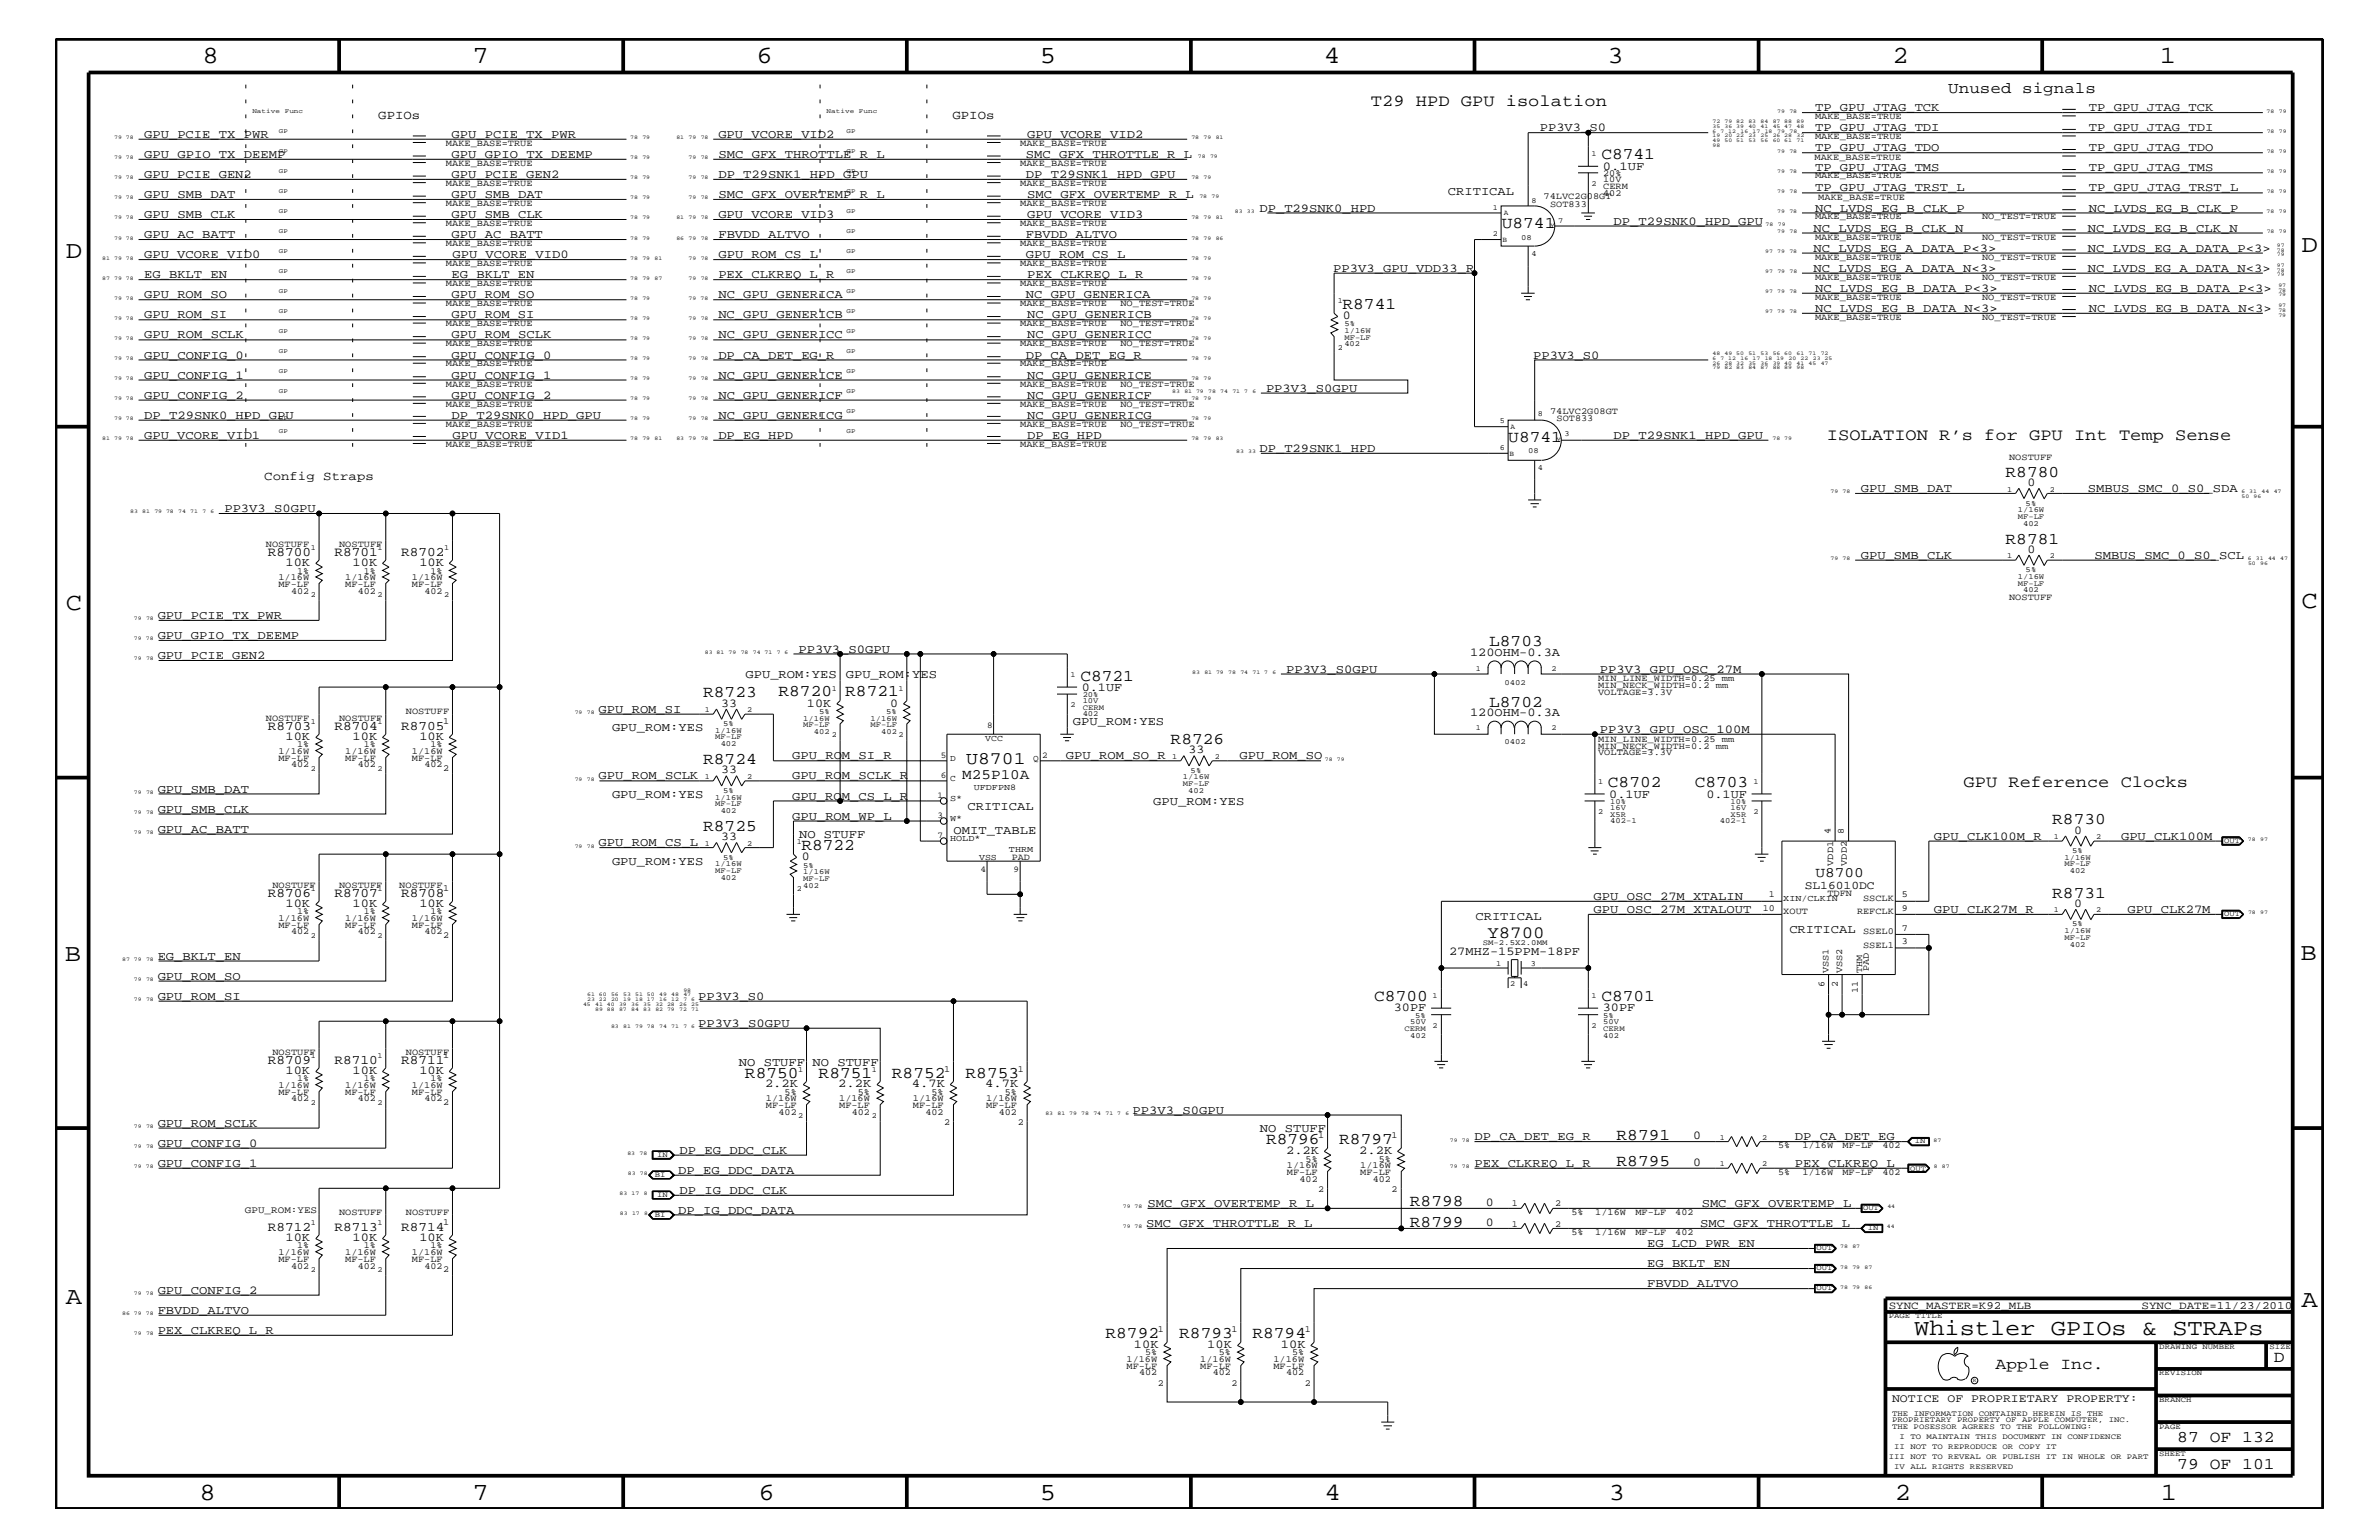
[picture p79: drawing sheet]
<svg xmlns="http://www.w3.org/2000/svg" width="432mm" height="279mm" viewBox="0 0 432 279" stroke-linecap="round" stroke-linejoin="round" font-family="sans-serif">
<defs><g id="words">
<g font-size="4.5">
<text x="36.7" y="11.5">8</text>
<text x="85.8" y="11.5">7</text>
<text x="137.3" y="11.5">6</text>
<text x="188.7" y="11.5">5</text>
<text x="240.3" y="11.5">4</text>
<text x="291.8" y="11.5">3</text>
<text x="343.5" y="11.5">2</text>
<text x="392" y="11.5">1</text>
<text x="11.9" y="46.8">D</text>
<text x="417.8" y="45.7">D</text>
<text x="11.9" y="110.6">C</text>
<text x="417.7" y="110.3">C</text>
<text x="11.8" y="174.3">B</text>
<text x="417.6" y="174.2">B</text>
<text x="11.9" y="236.7">A</text>
<text x="417.7" y="237.1">A</text>
<text x="36.2" y="272.1">8</text>
<text x="85.8" y="272.1">7</text>
<text x="137.7" y="272.1">6</text>
<text x="188.7" y="272.1">5</text>
<text x="240.4" y="272.1">4</text>
<text x="292" y="272.1">3</text>
<text x="343.9" y="272.1">2</text>
<text x="392.2" y="272.1">1</text>
</g>
<text font-size="4.1" x="347.4" y="242.3">Whistler GPIOs &amp; STRAPs</text>
<text font-size="3.2" x="175.4" y="138.6">U8701</text>
<text font-size="3.1" x="270" y="170.1">Y8700</text>
<g font-size="3">
<text x="248.8" y="19.2">T29 HPD GPU isolation</text>
<text x="290.7" y="28.9">C8741</text>
<text x="272.6" y="41.4">U8741</text>
<text x="243.7" y="56.1">R8741</text>
<text x="273.8" y="80.2">U8741</text>
<text x="331.6" y="79.9">ISOLATION R’s for GPU Int Temp Sense</text>
<text x="364" y="86.5">R8780</text>
<text x="364" y="98.7">R8781</text>
<text x="270.3" y="117.3">L8703</text>
<text x="196.1" y="123.5">C8721</text>
<text x="127.6" y="126.5">R8723</text>
<text x="141.3" y="126.4">R8720</text>
<text x="153.4" y="126.4">R8721</text>
<text x="270.3" y="128.2">L8702</text>
<text x="212.5" y="135">R8726</text>
<text x="127.6" y="138.6">R8724</text>
<text x="291.8" y="142.9">C8702</text>
<text x="307.6" y="142.9">C8703</text>
<text x="356.4" y="142.9">GPU Reference Clocks</text>
<text x="372.5" y="149.5">R8730</text>
<text x="127.6" y="150.7">R8725</text>
<text x="145.5" y="154.3">R8722</text>
<text x="372.5" y="162.8">R8731</text>
<text x="249.4" y="181.6">C8700</text>
<text x="290.7" y="181.6">C8701</text>
<text x="135.2" y="195.5">R8750</text>
<text x="148.6" y="195.5">R8751</text>
<text x="161.9" y="195.5">R8752</text>
<text x="175.3" y="195.5">R8753</text>
<text x="229.8" y="207.6">R8796</text>
<text x="243.1" y="207.6">R8797</text>
<text x="293.4" y="206.8">R8791</text>
<text x="293.4" y="211.6">R8795</text>
<text x="255.9" y="218.9">R8798</text>
<text x="255.9" y="222.5">R8799</text>
<text x="200.7" y="242.8">R8792</text>
<text x="214" y="242.8">R8793</text>
<text x="227.3" y="242.8">R8794</text>
<text x="362.2" y="248.4">Apple Inc.</text>
<text x="412.7" y="247.1">D</text>
<text x="395.2" y="261.6">87 OF 132</text>
<text x="395.2" y="266.6">79 OF 101</text>
</g>
<text font-size="2.9" x="353.6" y="16.8">Unused signals</text>
<g font-size="2.6">
<text x="174.7" y="141.3">M25P10A</text>
<text x="329.5" y="159.2">U8700</text>
</g>
<g font-size="2.4">
<text x="48.6" y="101">R8700</text>
<text x="60.7" y="101">R8701</text>
<text x="72.8" y="101">R8702</text>
<text x="48.6" y="132.4">R8703</text>
<text x="60.7" y="132.4">R8704</text>
<text x="72.8" y="132.4">R8705</text>
<text x="48.6" y="162.8">R8706</text>
<text x="60.7" y="162.8">R8707</text>
<text x="72.8" y="162.8">R8708</text>
<text x="48.6" y="193.1">R8709</text>
<text x="60.7" y="193.1">R8710</text>
<text x="72.8" y="193.1">R8711</text>
<text x="48.6" y="223.4">R8712</text>
<text x="60.7" y="223.4">R8713</text>
<text x="72.8" y="223.4">R8714</text>
</g>
<g font-size="2.3">
<text x="68.7" y="21.6">GPIOs</text>
<text x="172.9" y="21.6">GPIOs</text>
<text x="48" y="87.1">Config Straps</text>
</g>
<g font-size="2.2">
<text x="279.5" y="23.8">PP3V3_S0</text>
<text x="329.4" y="23.8">TP_GPU_JTAG_TDI</text>
<text x="329.4" y="20.2">TP_GPU_JTAG_TCK</text>
<text x="379.1" y="23.8">TP_GPU_JTAG_TDI</text>
<text x="379.1" y="20.2">TP_GPU_JTAG_TCK</text>
<text x="26.2" y="25">GPU_PCIE_TX_PWR</text>
<text x="26.2" y="28.6">GPU_GPIO_TX_DEEMP</text>
<text x="82" y="28.6">GPU_GPIO_TX_DEEMP</text>
<text x="82" y="25">GPU_PCIE_TX_PWR</text>
<text x="130.4" y="25">GPU_VCORE_VID2</text>
<text x="130.4" y="28.6">SMC_GFX_THROTTLE_R_L</text>
<text x="186.2" y="28.6">SMC_GFX_THROTTLE_R_L</text>
<text x="186.4" y="25">GPU_VCORE_VID2</text>
<text x="329.4" y="27.5">TP_GPU_JTAG_TDO</text>
<text x="379.1" y="27.5">TP_GPU_JTAG_TDO</text>
<text x="26.2" y="35.9">GPU_SMB_DAT</text>
<text x="26.2" y="32.3">GPU_PCIE_GEN2</text>
<text x="82" y="35.9">GPU_SMB_DAT</text>
<text x="82" y="32.3">GPU_PCIE_GEN2</text>
<text x="130.4" y="32.3">DP_T29SNK1_HPD_GPU</text>
<text x="130.4" y="35.9">SMC_GFX_OVERTEMP_R_L</text>
<text x="186.2" y="32.3">DP_T29SNK1_HPD_GPU</text>
<text x="186.4" y="35.9">SMC_GFX_OVERTEMP_R_L</text>
<text x="262.8" y="35.4">CRITICAL</text>
<text x="290.9" y="30.8">0.1UF</text>
<text x="329.4" y="34.7">TP_GPU_JTAG_TRST_L</text>
<text x="329.4" y="31.1">TP_GPU_JTAG_TMS</text>
<text x="379.1" y="31.1">TP_GPU_JTAG_TMS</text>
<text x="379.1" y="34.7">TP_GPU_JTAG_TRST_L</text>
<text x="26.2" y="39.6">GPU_SMB_CLK</text>
<text x="82" y="39.6">GPU_SMB_CLK</text>
<text x="130.4" y="39.6">GPU_VCORE_VID3</text>
<text x="186.4" y="39.6">GPU_VCORE_VID3</text>
<text x="228.6" y="38.4">DP_T29SNK0_HPD</text>
<text x="292.9" y="40.8">DP_T29SNK0_HPD_GPU</text>
<text x="329.4" y="38.4">NC_LVDS_EG_B_CLK_P</text>
<text x="379.1" y="38.4">NC_LVDS_EG_B_CLK_P</text>
<text x="26.2" y="43.2">GPU_AC_BATT</text>
<text x="26.2" y="46.8">GPU_VCORE_VID0</text>
<text x="82" y="43.2">GPU_AC_BATT</text>
<text x="82.1" y="46.8">GPU_VCORE_VID0</text>
<text x="130.4" y="46.8">GPU_ROM_CS_L</text>
<text x="130.4" y="43.2">FBVDD_ALTVO</text>
<text x="186.2" y="46.8">GPU_ROM_CS_L</text>
<text x="186.2" y="43.2">FBVDD_ALTVO</text>
<text x="329.2" y="45.7">NC_LVDS_EG_A_DATA_P&lt;3&gt;</text>
<text x="329.2" y="42">NC_LVDS_EG_B_CLK_N</text>
<text x="379" y="42">NC_LVDS_EG_B_CLK_N</text>
<text x="379" y="45.7">NC_LVDS_EG_A_DATA_P&lt;3&gt;</text>
<text x="26.2" y="50.5">EG_BKLT_EN</text>
<text x="82" y="50.5">EG_BKLT_EN</text>
<text x="130.4" y="50.5">PEX_CLKREQ_L_R</text>
<text x="186.4" y="50.5">PEX_CLKREQ_L_R</text>
<text x="242" y="49.3">PP3V3_GPU_VDD33_R</text>
<text x="329.2" y="49.3">NC_LVDS_EG_A_DATA_N&lt;3&gt;</text>
<text x="329.4" y="52.9">NC_LVDS_EG_B_DATA_P&lt;3&gt;</text>
<text x="379" y="49.3">NC_LVDS_EG_A_DATA_N&lt;3&gt;</text>
<text x="379.1" y="52.9">NC_LVDS_EG_B_DATA_P&lt;3&gt;</text>
<text x="26.2" y="54.1">GPU_ROM_SO</text>
<text x="26.2" y="57.8">GPU_ROM_SI</text>
<text x="82" y="54.1">GPU_ROM_SO</text>
<text x="82" y="57.8">GPU_ROM_SI</text>
<text x="130.4" y="57.8">NC_GPU_GENERICB</text>
<text x="130.4" y="54.1">NC_GPU_GENERICA</text>
<text x="186.2" y="54.1">NC_GPU_GENERICA</text>
<text x="186.4" y="57.8">NC_GPU_GENERICB</text>
<text x="243.8" y="57.9">0</text>
<text x="329.4" y="56.6">NC_LVDS_EG_B_DATA_N&lt;3&gt;</text>
<text x="379.1" y="56.6">NC_LVDS_EG_B_DATA_N&lt;3&gt;</text>
<text x="26.2" y="65.1">GPU_CONFIG_0</text>
<text x="26.2" y="61.4">GPU_ROM_SCLK</text>
<text x="82" y="65.1">GPU_CONFIG_0</text>
<text x="82" y="61.4">GPU_ROM_SCLK</text>
<text x="130.4" y="65.1">DP_CA_DET_EG_R</text>
<text x="130.4" y="61.4">NC_GPU_GENERICC</text>
<text x="186.2" y="65.1">DP_CA_DET_EG_R</text>
<text x="186.4" y="61.4">NC_GPU_GENERICC</text>
<text x="278.3" y="65.1">PP3V3_S0</text>
<text x="26.2" y="68.7">GPU_CONFIG_1</text>
<text x="82" y="68.7">GPU_CONFIG_1</text>
<text x="130.4" y="68.7">NC_GPU_GENERICE</text>
<text x="186.4" y="68.7">NC_GPU_GENERICE</text>
<text x="229.8" y="71.1">PP3V3_S0GPU</text>
<text x="26.2" y="72.3">GPU_CONFIG_2</text>
<text x="26.2" y="76">DP_T29SNK0_HPD_GPU</text>
<text x="82" y="76">DP_T29SNK0_HPD_GPU</text>
<text x="82" y="72.3">GPU_CONFIG_2</text>
<text x="130.4" y="76">NC_GPU_GENERICG</text>
<text x="130.4" y="72.3">NC_GPU_GENERICF</text>
<text x="186.4" y="72.3">NC_GPU_GENERICF</text>
<text x="186.4" y="76">NC_GPU_GENERICG</text>
<text x="26.2" y="79.6">GPU_VCORE_VID1</text>
<text x="82.1" y="79.6">GPU_VCORE_VID1</text>
<text x="130.4" y="79.6">DP_EG_HPD</text>
<text x="186.4" y="79.6">DP_EG_HPD</text>
<text x="228.6" y="82">DP_T29SNK1_HPD</text>
<text x="292.9" y="79.6">DP_T29SNK1_HPD_GPU</text>
<text x="337.7" y="89.3">GPU_SMB_DAT</text>
<text x="368" y="88.2">0</text>
<text x="379" y="89.3">SMBUS_SMC_0_S0_SDA</text>
<text x="40.7" y="92.9">PP3V3_S0GPU</text>
<text x="337.7" y="101.4">GPU_SMB_CLK</text>
<text x="368" y="100.4">0</text>
<text x="380.2" y="101.4">SMBUS_SMC_0_S0_SCL</text>
<text x="51.8" y="102.7">10K</text>
<text x="64" y="102.7">10K</text>
<text x="76.1" y="102.7">10K</text>
<text x="28.6" y="112.3">GPU_PCIE_TX_PWR</text>
<text x="28.6" y="115.9">GPU_GPIO_TX_DEEMP</text>
<text x="28.6" y="119.6">GPU_PCIE_GEN2</text>
<text x="144.9" y="118.4">PP3V3_S0GPU</text>
<text x="266.8" y="119">120OHM-0.3A</text>
<text x="135.3" y="123">GPU_ROM:YES</text>
<text x="153.5" y="123">GPU_ROM:YES</text>
<text x="196.3" y="125.3">0.1UF</text>
<text x="233.4" y="122">PP3V3_S0GPU</text>
<text x="290.4" y="122">PP3V3_GPU_OSC_27M</text>
<text x="108.6" y="129.3">GPU_ROM_SI</text>
<text x="130.9" y="128.2">33</text>
<text x="146.5" y="128.2">10K</text>
<text x="161.5" y="128.2">0</text>
<text x="194.7" y="131.5">GPU_ROM:YES</text>
<text x="266.8" y="129.9">120OHM-0.3A</text>
<text x="51.8" y="134.2">10K</text>
<text x="64" y="134.2">10K</text>
<text x="76.1" y="134.2">10K</text>
<text x="111.1" y="132.7">GPU_ROM:YES</text>
<text x="143.8" y="137.8">GPU_ROM_SI_R</text>
<text x="193.5" y="137.8">GPU_ROM_SO_R</text>
<text x="215.7" y="136.7">33</text>
<text x="225" y="137.8">GPU_ROM_SO</text>
<text x="290.4" y="133">PP3V3_GPU_OSC_100M</text>
<text x="28.6" y="143.9">GPU_SMB_DAT</text>
<text x="108.6" y="141.4">GPU_ROM_SCLK</text>
<text x="130.9" y="140.3">33</text>
<text x="143.8" y="141.4">GPU_ROM_SCLK_R</text>
<text x="28.6" y="147.5">GPU_SMB_CLK</text>
<text x="111.1" y="144.8">GPU_ROM:YES</text>
<text x="143.8" y="148.7">GPU_ROM_WP_L</text>
<text x="143.8" y="145.1">GPU_ROM_CS_L_R</text>
<text x="175.6" y="147">CRITICAL</text>
<text x="209.3" y="146">GPU_ROM:YES</text>
<text x="292.1" y="144.7">0.1UF</text>
<text x="309.7" y="144.7">0.1UF</text>
<text x="28.6" y="151.1">GPU_AC_BATT</text>
<text x="108.6" y="153.5">GPU_ROM_CS_L</text>
<text x="130.9" y="152.4">33</text>
<text x="145" y="152.1">NO STUFF</text>
<text x="173.1" y="151.3">OMIT_TABLE</text>
<text x="351" y="152.3">GPU_CLK100M_R</text>
<text x="376.5" y="151.2">0</text>
<text x="385" y="152.3">GPU_CLK100M</text>
<text x="111.1" y="156.9">GPU_ROM:YES</text>
<text x="145.5" y="156.1">0</text>
<text x="51.8" y="164.5">10K</text>
<text x="64" y="164.5">10K</text>
<text x="76.1" y="164.5">10K</text>
<text x="267.8" y="166.9">CRITICAL</text>
<text x="289.2" y="163.3">GPU_OSC_27M_XTALIN</text>
<text x="289.2" y="165.6">GPU_OSC_27M_XTALOUT</text>
<text x="351" y="165.6">GPU_CLK27M_R</text>
<text x="376.5" y="164.5">0</text>
<text x="386.2" y="165.6">GPU_CLK27M</text>
<text x="263" y="173.3">27MHZ-15PPM-18PF</text>
<text x="324.8" y="169.3">CRITICAL</text>
<text x="28.6" y="174.2">EG_BKLT_EN</text>
<text x="28.6" y="177.7">GPU_ROM_SO</text>
<text x="28.6" y="181.4">GPU_ROM_SI</text>
<text x="126.7" y="181.4">PP3V3_S0</text>
<text x="253" y="183.5">30PF</text>
<text x="290.9" y="183.5">30PF</text>
<text x="126.7" y="186.3">PP3V3_S0GPU</text>
<text x="51.8" y="194.8">10K</text>
<text x="64" y="194.8">10K</text>
<text x="76.1" y="194.8">10K</text>
<text x="134.1" y="193.3">NO STUFF</text>
<text x="138.9" y="197.3">2.2K</text>
<text x="147.5" y="193.3">NO STUFF</text>
<text x="152.1" y="197.3">2.2K</text>
<text x="165.5" y="197.3">4.7K</text>
<text x="178.8" y="197.3">4.7K</text>
<text x="205.6" y="202">PP3V3_S0GPU</text>
<text x="28.6" y="208.1">GPU_CONFIG_0</text>
<text x="28.6" y="204.4">GPU_ROM_SCLK</text>
<text x="123.4" y="209.3">DP_EG_DDC_CLK</text>
<text x="228.7" y="205.4">NO STUFF</text>
<text x="233.4" y="209.4">2.2K</text>
<text x="246.7" y="209.4">2.2K</text>
<text x="267.6" y="206.9">DP_CA_DET_EG_R</text>
<text x="307.3" y="206.6">0</text>
<text x="325.8" y="206.9">DP_CA_DET_EG</text>
<text x="28.6" y="211.7">GPU_CONFIG_1</text>
<text x="123.1" y="213">DP_EG_DDC_DATA</text>
<text x="267.6" y="211.7">PEX_CLKREQ_L_R</text>
<text x="307.3" y="211.5">0</text>
<text x="325.8" y="211.7">PEX_CLKREQ_L</text>
<text x="123.1" y="220.2">DP_IG_DDC_DATA</text>
<text x="123.4" y="216.6">DP_IG_DDC_CLK</text>
<text x="208.3" y="219">SMC_GFX_OVERTEMP_R_L</text>
<text x="269.7" y="218.7">0</text>
<text x="308.9" y="219">SMC_GFX_OVERTEMP_L</text>
<text x="51.8" y="225.2">10K</text>
<text x="64" y="225.2">10K</text>
<text x="76.1" y="225.2">10K</text>
<text x="208" y="222.6">SMC_GFX_THROTTLE_R_L</text>
<text x="269.7" y="222.4">0</text>
<text x="299" y="226.3">EG_LCD_PWR_EN</text>
<text x="308.6" y="222.6">SMC_GFX_THROTTLE_L</text>
<text x="299" y="229.9">EG_BKLT_EN</text>
<text x="299" y="233.5">FBVDD_ALTVO</text>
<text x="28.6" y="234.7">GPU_CONFIG_2</text>
<text x="28.6" y="238.4">FBVDD_ALTVO</text>
<text x="28.6" y="242">PEX_CLKREQ_L_R</text>
<text x="205.8" y="244.5">10K</text>
<text x="219.1" y="244.5">10K</text>
<text x="232.5" y="244.5">10K</text>
</g>
<g font-size="2.1">
<text x="327.6" y="161.3">SL16010DC</text>
<text x="343.4" y="254.4">NOTICE OF PROPRIETARY PROPERTY:</text>
</g>
<g font-size="2">
<text x="342.8" y="237.4">SYNC_MASTER=K92_MLB</text>
<text x="388.7" y="237.4">SYNC_DATE=11/23/2010</text>
</g>
<text font-size="1.8" x="44.4" y="220">GPU_ROM:YES</text>
<g font-size="1.7">
<text x="329.4" y="21.6">MAKE_BASE=TRUE</text>
<text x="80.9" y="26.5">MAKE_BASE=TRUE</text>
<text x="185.2" y="26.5">MAKE_BASE=TRUE</text>
<text x="329.4" y="29.1">MAKE_BASE=TRUE</text>
<text x="329.4" y="25.3">MAKE_BASE=TRUE</text>
<text x="80.9" y="30.2">MAKE_BASE=TRUE</text>
<text x="80.9" y="33.7">MAKE_BASE=TRUE</text>
<text x="185.2" y="33.7">MAKE_BASE=TRUE</text>
<text x="185.2" y="30.2">MAKE_BASE=TRUE</text>
<text x="291" y="33">10V</text>
<text x="291" y="35.5">402</text>
<text x="291" y="31.9">20%</text>
<text x="291" y="34.2">CERM</text>
<text x="329.4" y="32.4">MAKE_BASE=TRUE</text>
<text x="80.9" y="41">MAKE_BASE=TRUE</text>
<text x="80.9" y="37.4">MAKE_BASE=TRUE</text>
<text x="185.2" y="41">MAKE_BASE=TRUE</text>
<text x="185.2" y="37.4">MAKE_BASE=TRUE</text>
<text x="280.2" y="36.2">74LVC2G08GT</text>
<text x="281.3" y="37.6">SOT833</text>
<text x="329.4" y="39.8">MAKE_BASE=TRUE</text>
<text x="330" y="36.3">MAKE_BASE=TRUE</text>
<text x="359.7" y="39.8">NO_TEST=TRUE</text>
<text x="80.9" y="44.6">MAKE_BASE=TRUE</text>
<text x="185.2" y="44.6">MAKE_BASE=TRUE</text>
<text x="329.4" y="43.5">MAKE_BASE=TRUE</text>
<text x="329.4" y="47.1">MAKE_BASE=TRUE</text>
<text x="359.7" y="43.5">NO_TEST=TRUE</text>
<text x="359.7" y="47.1">NO_TEST=TRUE</text>
<text x="80.9" y="48.3">MAKE_BASE=TRUE</text>
<text x="80.9" y="51.9">MAKE_BASE=TRUE</text>
<text x="185.2" y="51.9">MAKE_BASE=TRUE</text>
<text x="185.2" y="48.3">MAKE_BASE=TRUE</text>
<text x="329.4" y="50.7">MAKE_BASE=TRUE</text>
<text x="359.7" y="50.7">NO_TEST=TRUE</text>
<text x="80.9" y="55.6">MAKE_BASE=TRUE</text>
<text x="80.9" y="59.2">MAKE_BASE=TRUE</text>
<text x="185.2" y="59.2">MAKE_BASE=TRUE</text>
<text x="185.2" y="55.6">MAKE_BASE=TRUE</text>
<text x="203.4" y="59.2">NO_TEST=TRUE</text>
<text x="203.4" y="55.6">NO_TEST=TRUE</text>
<text x="329.4" y="58">MAKE_BASE=TRUE</text>
<text x="329.4" y="54.4">MAKE_BASE=TRUE</text>
<text x="359.7" y="58">NO_TEST=TRUE</text>
<text x="359.7" y="54.4">NO_TEST=TRUE</text>
<text x="80.9" y="62.9">MAKE_BASE=TRUE</text>
<text x="185.2" y="62.9">MAKE_BASE=TRUE</text>
<text x="203.4" y="62.9">NO_TEST=TRUE</text>
<text x="80.9" y="66.5">MAKE_BASE=TRUE</text>
<text x="80.9" y="70.1">MAKE_BASE=TRUE</text>
<text x="185.2" y="70.1">MAKE_BASE=TRUE</text>
<text x="185.2" y="66.5">MAKE_BASE=TRUE</text>
<text x="203.4" y="70.1">NO_TEST=TRUE</text>
<text x="80.9" y="77.4">MAKE_BASE=TRUE</text>
<text x="80.9" y="73.8">MAKE_BASE=TRUE</text>
<text x="185.2" y="73.8">MAKE_BASE=TRUE</text>
<text x="185.2" y="77.4">MAKE_BASE=TRUE</text>
<text x="203.4" y="73.8">NO_TEST=TRUE</text>
<text x="203.4" y="77.4">NO_TEST=TRUE</text>
<text x="281.3" y="75">74LVC2G08GT</text>
<text x="282.5" y="76.4">SOT833</text>
<text x="80.9" y="81.1">MAKE_BASE=TRUE</text>
<text x="185.2" y="81.1">MAKE_BASE=TRUE</text>
<text x="364.7" y="83.5">NOSTUFF</text>
<text x="48.3" y="99.3">NOSTUFF</text>
<text x="61.6" y="99.3">NOSTUFF</text>
<text x="50.5" y="105.3">1/16W</text>
<text x="50.5" y="106.5">MF-LF</text>
<text x="52.8" y="107.7">402</text>
<text x="53.9" y="104.1">1%</text>
<text x="62.7" y="106.5">MF-LF</text>
<text x="62.7" y="105.3">1/16W</text>
<text x="64.9" y="107.7">402</text>
<text x="66" y="104.1">1%</text>
<text x="74.8" y="106.5">MF-LF</text>
<text x="74.8" y="105.3">1/16W</text>
<text x="77" y="107.7">402</text>
<text x="78.1" y="104.1">1%</text>
<text x="364.7" y="108.9">NOSTUFF</text>
<text x="290.1" y="123.6">MIN_LINE_WIDTH=0.25 mm</text>
<text x="290.1" y="124.9">MIN_NECK_WIDTH=0.2 mm</text>
<text x="48.3" y="130.8">NOSTUFF</text>
<text x="61.6" y="130.8">NOSTUFF</text>
<text x="73.7" y="129.6">NOSTUFF</text>
<text x="80.4" y="131.3">1</text>
<text x="290.1" y="126.1">VOLTAGE=3.3V</text>
<text x="50.5" y="136.8">1/16W</text>
<text x="53.9" y="135.6">1%</text>
<text x="62.7" y="136.8">1/16W</text>
<text x="66" y="135.6">1%</text>
<text x="74.8" y="136.8">1/16W</text>
<text x="78.1" y="135.6">1%</text>
<text x="290.1" y="134.6">MIN_LINE_WIDTH=0.25 mm</text>
<text x="290.1" y="135.8">MIN_NECK_WIDTH=0.2 mm</text>
<text x="290.1" y="137">VOLTAGE=3.3V</text>
<text x="50.5" y="138">MF-LF</text>
<text x="52.8" y="139.2">402</text>
<text x="62.7" y="138">MF-LF</text>
<text x="64.9" y="139.2">402</text>
<text x="74.8" y="138">MF-LF</text>
<text x="77" y="139.2">402</text>
<text x="80.4" y="139.8">2</text>
<text x="183.6" y="156">PAD</text>
<text x="332.2" y="151.3" transform="rotate(-90 332.2 151.3)">4</text>
<text x="334.7" y="151.3" transform="rotate(-90 334.7 151.3)">8</text>
<text x="49.4" y="161.1">NOSTUFF</text>
<text x="61.6" y="161.1">NOSTUFF</text>
<text x="72.5" y="161.1">NOSTUFF</text>
<text x="80.4" y="161.7">1</text>
<text x="332.7" y="157.1" transform="rotate(-90 332.7 157.1)">VDD1</text>
<text x="335.2" y="157.1" transform="rotate(-90 335.2 157.1)">VDD2</text>
<text x="50.5" y="167.1">1/16W</text>
<text x="53.9" y="165.9">1%</text>
<text x="62.7" y="167.1">1/16W</text>
<text x="66" y="165.9">1%</text>
<text x="74.8" y="167.1">1/16W</text>
<text x="78.1" y="165.9">1%</text>
<text x="320" y="165.2">10</text>
<text x="321.1" y="162.8">1</text>
<text x="323.7" y="165.9">XOUT</text>
<text x="331.7" y="162.5">TDFN</text>
<text x="337.1" y="165.9">REFCLK</text>
<text x="338.2" y="163.5">SSCLK</text>
<text x="345.2" y="162.8">5</text>
<text x="345.2" y="165.2">9</text>
<text x="50.5" y="168.3">MF-LF</text>
<text x="52.8" y="169.5">402</text>
<text x="62.7" y="168.3">MF-LF</text>
<text x="64.9" y="169.5">402</text>
<text x="74.8" y="168.3">MF-LF</text>
<text x="77" y="169.5">402</text>
<text x="80.4" y="170.1">2</text>
<text x="338.2" y="169.5">SSEL0</text>
<text x="338.2" y="172">SSEL1</text>
<text x="345.2" y="171.2">3</text>
<text x="345.2" y="168.9">7</text>
<text x="331.1" y="179.1" transform="rotate(-90 331.1 179.1)">6</text>
<text x="331.9" y="176.6" transform="rotate(-90 331.9 176.6)">VSS1</text>
<text x="333.6" y="179.1" transform="rotate(-90 333.6 179.1)">2</text>
<text x="334.3" y="176.6" transform="rotate(-90 334.3 176.6)">VSS2</text>
<text x="338" y="176.6" transform="rotate(-90 338 176.6)">THM</text>
<text x="339.2" y="176.2" transform="rotate(-90 339.2 176.2)">PAD</text>
<text x="337.2" y="180.2" transform="rotate(-90 337.2 180.2)">11</text>
<text x="49.4" y="191.4">NOSTUFF</text>
<text x="73.7" y="191.4">NOSTUFF</text>
<text x="80.4" y="192">1</text>
<text x="50.5" y="197.4">1/16W</text>
<text x="53.9" y="196.2">1%</text>
<text x="62.7" y="197.4">1/16W</text>
<text x="66" y="196.2">1%</text>
<text x="74.8" y="197.4">1/16W</text>
<text x="78.1" y="196.2">1%</text>
<text x="171.4" y="194.4">1</text>
<text x="184.7" y="194.4">1</text>
<text x="50.5" y="198.7">MF-LF</text>
<text x="52.8" y="199.8">402</text>
<text x="62.7" y="198.7">MF-LF</text>
<text x="64.9" y="199.8">402</text>
<text x="74.8" y="198.7">MF-LF</text>
<text x="77" y="199.8">402</text>
<text x="80.4" y="200.4">2</text>
<text x="139" y="199.8">1/16W</text>
<text x="139" y="201">MF-LF</text>
<text x="141.3" y="202.3">402</text>
<text x="142.4" y="198.7">5%</text>
<text x="152.3" y="199.8">1/16W</text>
<text x="152.3" y="201">MF-LF</text>
<text x="154.6" y="202.3">402</text>
<text x="155.7" y="198.7">5%</text>
<text x="165.7" y="201">MF-LF</text>
<text x="165.7" y="199.8">1/16W</text>
<text x="168" y="202.3">402</text>
<text x="169.1" y="198.7">5%</text>
<text x="179" y="201">MF-LF</text>
<text x="179" y="199.8">1/16W</text>
<text x="181.3" y="202.3">402</text>
<text x="182.4" y="198.7">5%</text>
<text x="171.4" y="204.1">2</text>
<text x="184.7" y="204.1">2</text>
<text x="239.3" y="206.5">1</text>
<text x="252.6" y="206.5">1</text>
<text x="322.7" y="208.3">5%</text>
<text x="327.2" y="208.3">1/16W</text>
<text x="334.4" y="208.3">MF-LF</text>
<text x="341.7" y="208.3">402</text>
<text x="233.6" y="213.2">MF-LF</text>
<text x="233.6" y="211.9">1/16W</text>
<text x="235.9" y="214.4">402</text>
<text x="237" y="210.8">5%</text>
<text x="246.9" y="211.9">1/16W</text>
<text x="246.9" y="213.2">MF-LF</text>
<text x="249.2" y="214.4">402</text>
<text x="250.3" y="210.8">5%</text>
<text x="322.7" y="213.2">5%</text>
<text x="327.2" y="213.2">1/16W</text>
<text x="334.4" y="213.2">MF-LF</text>
<text x="341.7" y="213.2">402</text>
<text x="61.6" y="220.4">NOSTUFF</text>
<text x="73.7" y="220.4">NOSTUFF</text>
<text x="239.3" y="216.2">2</text>
<text x="252.6" y="216.2">2</text>
<text x="274.4" y="218.9">1</text>
<text x="282.3" y="218.9">2</text>
<text x="285.2" y="220.4">5%</text>
<text x="289.6" y="220.4">1/16W</text>
<text x="296.8" y="220.4">MF-LF</text>
<text x="304.1" y="220.4">402</text>
<text x="50.5" y="227.7">1/16W</text>
<text x="53.9" y="226.5">1%</text>
<text x="62.7" y="227.7">1/16W</text>
<text x="66" y="226.5">1%</text>
<text x="74.8" y="227.7">1/16W</text>
<text x="78.1" y="226.5">1%</text>
<text x="80.4" y="222.3">1</text>
<text x="274.4" y="222.5">1</text>
<text x="282.3" y="222.5">2</text>
<text x="285.2" y="224.1">5%</text>
<text x="289.6" y="224.1">1/16W</text>
<text x="296.8" y="224.1">MF-LF</text>
<text x="304.1" y="224.1">402</text>
<text x="50.5" y="229">MF-LF</text>
<text x="52.8" y="230.2">402</text>
<text x="62.7" y="229">MF-LF</text>
<text x="64.9" y="230.2">402</text>
<text x="74.8" y="229">MF-LF</text>
<text x="77" y="230.2">402</text>
<text x="80.4" y="230.7">2</text>
<text x="207.9" y="245.9">5%</text>
<text x="210.1" y="241.7">1</text>
<text x="221.2" y="245.9">5%</text>
<text x="223.5" y="241.7">1</text>
<text x="234.5" y="245.9">5%</text>
<text x="236.8" y="241.7">1</text>
<text x="204.5" y="248.4">MF-LF</text>
<text x="204.5" y="247.1">1/16W</text>
<text x="206.8" y="249.5">402</text>
<text x="210.1" y="251.4">2</text>
<text x="217.8" y="247.1">1/16W</text>
<text x="217.8" y="248.4">MF-LF</text>
<text x="220.1" y="249.5">402</text>
<text x="223.5" y="251.4">2</text>
<text x="231.1" y="248.4">MF-LF</text>
<text x="231.1" y="247.1">1/16W</text>
<text x="233.4" y="249.5">402</text>
<text x="236.8" y="251.4">2</text>
</g>
<g font-size="1.6">
<text x="170.8" y="137.5">5</text>
<text x="178.8" y="134.4">VCC</text>
<text x="179.2" y="132.1">8</text>
<text x="189.1" y="137.5">2</text>
<text x="170.8" y="141.2">6</text>
<text x="172.5" y="138">D</text>
<text x="172.5" y="141.7">C</text>
<text x="176.7" y="143.4">UFDFPN8</text>
<text x="187.5" y="138">Q</text>
<text x="170.2" y="148.4">3</text>
<text x="170.2" y="144.8">1</text>
<text x="172.5" y="149">W*</text>
<text x="172.5" y="145.3">S*</text>
<text x="170.2" y="152.1">7</text>
<text x="172.5" y="152.6">HOLD*</text>
<text x="177.7" y="156">VSS</text>
<text x="183.1" y="154.6">THRM</text>
<text x="178" y="158.2">4</text>
<text x="184" y="158.2">9</text>
<text x="323.7" y="163.5">XIN/CLKIN</text>
</g>
<g font-size="1.4">
<text x="288.9" y="28.3">1</text>
<text x="288.9" y="33.7">2</text>
<text x="270.9" y="38">1</text>
<text x="273" y="39">A</text>
<text x="278" y="36.8">8</text>
<text x="281.3" y="41.4">Y</text>
<text x="282.8" y="40.4">7</text>
<text x="270.9" y="42.9">2</text>
<text x="272.7" y="44">B</text>
<text x="276.1" y="43.5">08</text>
<text x="278" y="46.5">4</text>
<text x="242.8" y="55">1</text>
<text x="244" y="59.2">5%</text>
<text x="242.8" y="63.4">2</text>
<text x="244" y="60.4">1/16W</text>
<text x="244" y="61.7">MF-LF</text>
<text x="244" y="62.9">402</text>
<text x="272.2" y="76.8">5</text>
<text x="274.2" y="77.8">A</text>
<text x="279.1" y="75.6">8</text>
<text x="272.2" y="81.6">6</text>
<text x="274" y="82.7">B</text>
<text x="277.4" y="82.2">08</text>
<text x="282.5" y="80.2">Y</text>
<text x="284" y="79.2">3</text>
<text x="279.1" y="85.3">4</text>
<text x="364.3" y="89.2">1</text>
<text x="372" y="89.2">2</text>
<text x="366.2" y="92.9">1/16W</text>
<text x="366.2" y="94.2">MF-LF</text>
<text x="367.2" y="95.4">402</text>
<text x="367.7" y="91.7">5%</text>
<text x="56.4" y="99.9">1</text>
<text x="68.5" y="99.9">1</text>
<text x="80.6" y="99.9">1</text>
<text x="364.3" y="101.3">1</text>
<text x="372" y="101.3">2</text>
<text x="366.2" y="105">1/16W</text>
<text x="366.2" y="106.3">MF-LF</text>
<text x="367.2" y="107.5">402</text>
<text x="367.7" y="103.8">5%</text>
<text x="56.4" y="108.3">2</text>
<text x="68.5" y="108.3">2</text>
<text x="80.6" y="108.3">2</text>
<text x="151" y="125.3">1</text>
<text x="163.1" y="125.3">1</text>
<text x="194.3" y="122.9">1</text>
<text x="267.9" y="121.7">1</text>
<text x="273" y="124.2">0402</text>
<text x="281.6" y="121.7">2</text>
<text x="56.4" y="131.3">1</text>
<text x="68.5" y="131.3">1</text>
<text x="127.9" y="129.1">1</text>
<text x="131.3" y="131.7">5%</text>
<text x="135.6" y="129.1">2</text>
<text x="145.8" y="131.9">MF-LF</text>
<text x="145.8" y="130.8">1/16W</text>
<text x="148.7" y="129.6">5%</text>
<text x="158" y="130.8">1/16W</text>
<text x="158" y="131.9">MF-LF</text>
<text x="160.9" y="129.6">5%</text>
<text x="194.3" y="128.3">2</text>
<text x="196.5" y="126.5">20%</text>
<text x="196.5" y="130">402</text>
<text x="196.5" y="127.6">10V</text>
<text x="196.5" y="128.8">CERM</text>
<text x="129.8" y="133">1/16W</text>
<text x="129.8" y="134.1">MF-LF</text>
<text x="130.8" y="135.3">402</text>
<text x="147.7" y="133.2">402</text>
<text x="151" y="133.8">2</text>
<text x="159.9" y="133.2">402</text>
<text x="163.1" y="133.8">2</text>
<text x="212.8" y="137.7">1</text>
<text x="220.5" y="137.7">2</text>
<text x="267.9" y="132.5">1</text>
<text x="273" y="135.1">0402</text>
<text x="281.6" y="132.5">2</text>
<text x="56.4" y="139.8">2</text>
<text x="68.5" y="139.8">2</text>
<text x="127.9" y="141.3">1</text>
<text x="131.3" y="143.9">5%</text>
<text x="135.6" y="141.3">2</text>
<text x="214.7" y="141.4">1/16W</text>
<text x="214.7" y="142.6">MF-LF</text>
<text x="215.6" y="143.9">402</text>
<text x="216.1" y="140.2">5%</text>
<text x="290.1" y="142.3">1</text>
<text x="318.3" y="142.3">1</text>
<text x="129.8" y="145.1">1/16W</text>
<text x="129.8" y="146.2">MF-LF</text>
<text x="130.8" y="147.5">402</text>
<text x="290.1" y="147.7">2</text>
<text x="292.3" y="148.2">X5R</text>
<text x="292.3" y="147">16V</text>
<text x="292.3" y="145.9">10%</text>
<text x="292.3" y="149.4">402-1</text>
<text x="312.2" y="149.4">402-1</text>
<text x="314.1" y="145.9">10%</text>
<text x="314.1" y="148.2">X5R</text>
<text x="314.1" y="147">16V</text>
<text x="318.3" y="147.7">2</text>
<text x="127.9" y="153.4">1</text>
<text x="131.3" y="156">5%</text>
<text x="135.6" y="153.4">2</text>
<text x="144.6" y="153.2">1</text>
<text x="372.8" y="152.2">1</text>
<text x="374.7" y="156">1/16W</text>
<text x="376.1" y="154.7">5%</text>
<text x="380.5" y="152.2">2</text>
<text x="403.7" y="152.9">OUT</text>
<text x="56.4" y="161.7">1</text>
<text x="68.5" y="161.7">1</text>
<text x="129.8" y="157.2">1/16W</text>
<text x="129.8" y="158.4">MF-LF</text>
<text x="130.8" y="159.6">402</text>
<text x="144.6" y="161.7">2</text>
<text x="145.8" y="157.4">5%</text>
<text x="145.8" y="159.9">MF-LF</text>
<text x="145.8" y="158.6">1/16W</text>
<text x="145.8" y="161.1">402</text>
<text x="374.7" y="157.2">MF-LF</text>
<text x="375.7" y="158.4">402</text>
<text x="372.8" y="165.6">1</text>
<text x="380.5" y="165.6">2</text>
<text x="403.7" y="166.2">OUT</text>
<text x="56.4" y="170.1">2</text>
<text x="68.5" y="170.1">2</text>
<text x="269.1" y="171.5">SM-2.5X2.0MM</text>
<text x="374.7" y="170.5">MF-LF</text>
<text x="374.7" y="169.3">1/16W</text>
<text x="375.7" y="171.7">402</text>
<text x="376.1" y="168.1">5%</text>
<text x="271.6" y="175.2">1</text>
<text x="274.1" y="178.8">2</text>
<text x="276.5" y="178.8">4</text>
<text x="277.8" y="175.2">3</text>
<text x="255.9" y="185.8">50V</text>
<text x="256.9" y="184.7">5%</text>
<text x="260" y="181">1</text>
<text x="288.9" y="181">1</text>
<text x="291" y="185.8">50V</text>
<text x="291" y="184.7">5%</text>
<text x="56.4" y="192">1</text>
<text x="68.5" y="192">1</text>
<text x="254.9" y="187">CERM</text>
<text x="255.9" y="188.2">402</text>
<text x="260" y="186.5">2</text>
<text x="288.9" y="186.5">2</text>
<text x="291" y="188.2">402</text>
<text x="291" y="187">CERM</text>
<text x="144.9" y="194.4">1</text>
<text x="158.2" y="194.4">1</text>
<text x="56.4" y="200.4">2</text>
<text x="68.5" y="200.4">2</text>
<text x="144.9" y="202.9">2</text>
<text x="158.2" y="202.9">2</text>
<text x="119.3" y="209.9">IN</text>
<text x="312.2" y="206.8">1</text>
<text x="319.9" y="206.8">2</text>
<text x="347.6" y="207.5">IN</text>
<text x="118.9" y="213.6">BI</text>
<text x="312.2" y="211.6">1</text>
<text x="319.9" y="211.6">2</text>
<text x="346.7" y="212.4">OUT</text>
<text x="118.9" y="220.8">BI</text>
<text x="119.3" y="217.2">IN</text>
<text x="338.2" y="219.6">OUT</text>
<text x="56.4" y="222.3">1</text>
<text x="68.5" y="222.3">1</text>
<text x="329.7" y="226.9">OUT</text>
<text x="339" y="223.2">IN</text>
<text x="56.4" y="230.7">2</text>
<text x="68.5" y="230.7">2</text>
<text x="329.7" y="230.5">OUT</text>
<text x="329.7" y="234.1">OUT</text>
<text x="342.8" y="239.2">PAGE TITLE</text>
<text x="391.9" y="244.7">DRAWING NUMBER</text>
<text x="411.9" y="244.7">SIZE</text>
<text x="391.9" y="249.5">REVISION</text>
<text x="343.4" y="256.8">THE INFORMATION CONTAINED HEREIN IS THE</text>
<text x="391.9" y="254.4">BRANCH</text>
<text x="343.4" y="259.3">THE POSESSOR AGREES TO THE FOLLOWING:</text>
<text x="343.4" y="258">PROPRIETARY PROPERTY OF APPLE COMPUTER, INC.</text>
<text x="343.8" y="262.9">II NOT TO REPRODUCE OR COPY IT</text>
<text x="344.8" y="261.1">I TO MAINTAIN THIS DOCUMENT IN CONFIDENCE</text>
<text x="391.9" y="259.3">PAGE</text>
<text x="342.8" y="264.7">III NOT TO REVEAL OR PUBLISH IT IN WHOLE OR PART</text>
<text x="343.8" y="266.6">IV ALL RIGHTS RESERVED</text>
<text x="391.9" y="264.1">SHEET</text>
</g>
<g font-size="1.2">
<text x="45.8" y="20.4">Native</text>
<text x="51.7" y="20.4">Func</text>
<text x="150" y="20.4">Native</text>
<text x="155.9" y="20.4">Func</text>
<text x="50.6" y="24.1">GP</text>
<text x="50.6" y="27.7">GP</text>
<text x="153.7" y="24.1">GP</text>
<text x="153.7" y="27.7">GP</text>
<text x="50.6" y="31.4">GP</text>
<text x="50.6" y="35">GP</text>
<text x="153.7" y="35">GP</text>
<text x="153.7" y="31.4">GP</text>
<text x="50.6" y="38.6">GP</text>
<text x="153.7" y="38.6">GP</text>
<text x="50.6" y="45.9">GP</text>
<text x="50.6" y="42.3">GP</text>
<text x="153.7" y="42.3">GP</text>
<text x="153.7" y="45.9">GP</text>
<text x="50.6" y="53.2">GP</text>
<text x="50.6" y="49.6">GP</text>
<text x="153.7" y="49.6">GP</text>
<text x="153.7" y="53.2">GP</text>
<text x="50.6" y="56.8">GP</text>
<text x="153.7" y="56.8">GP</text>
<text x="50.6" y="64">GP</text>
<text x="50.6" y="60.4">GP</text>
<text x="153.7" y="64">GP</text>
<text x="153.7" y="60.4">GP</text>
<text x="50.6" y="71.3">GP</text>
<text x="50.6" y="67.7">GP</text>
<text x="153.7" y="67.7">GP</text>
<text x="153.7" y="71.3">GP</text>
<text x="50.6" y="76.2">GP</text>
<text x="153.7" y="75">GP</text>
<text x="50.6" y="78.6">GP</text>
<text x="153.7" y="78.6">GP</text>
</g>
<g font-size="1">
<text x="310.8" y="23.2">35</text>
<text x="310.8" y="22.3">72</text>
<text x="313" y="23.2">36 39</text>
<text x="313" y="22.3">79 82</text>
<text x="317.3" y="23.2">40</text>
<text x="317.3" y="22.3">83</text>
<text x="319.5" y="23.2">41</text>
<text x="319.5" y="22.3">84</text>
<text x="321.7" y="23.2">45 47</text>
<text x="321.7" y="22.3">87 88</text>
<text x="322.6" y="20.4">79</text>
<text x="324.8" y="20.4">78</text>
<text x="326.1" y="23.2">48</text>
<text x="326.1" y="22.3">89</text>
<text x="411.4" y="20.4">78</text>
<text x="413.6" y="20.4">79</text>
<text x="20.7" y="25.3">79 78</text>
<text x="20.7" y="28.9">79 78</text>
<text x="114.4" y="28.9">78</text>
<text x="114.4" y="25.3">78</text>
<text x="116.6" y="28.9">79</text>
<text x="116.6" y="25.3">79</text>
<text x="122.8" y="25.3">81</text>
<text x="125" y="28.9">79</text>
<text x="125" y="25.3">79</text>
<text x="127.2" y="28.9">78</text>
<text x="127.2" y="25.3">78</text>
<text x="216.2" y="25.3">78</text>
<text x="217.4" y="28.6">78</text>
<text x="218.4" y="25.3">79</text>
<text x="219.6" y="28.6">79</text>
<text x="220.7" y="25.3">81</text>
<text x="310.8" y="24.1">6</text>
<text x="310.8" y="24.9">19</text>
<text x="310.8" y="25.9">49</text>
<text x="310.8" y="26.7">98</text>
<text x="312.3" y="24.1">7</text>
<text x="313" y="24.9">20 22</text>
<text x="313" y="25.9">50 51</text>
<text x="313.7" y="24.1">12</text>
<text x="315.9" y="24.1">16</text>
<text x="317.3" y="24.9">23</text>
<text x="317.3" y="25.9">53</text>
<text x="318.1" y="24.1">17</text>
<text x="319.5" y="24.9">25</text>
<text x="319.5" y="25.9">56</text>
<text x="320.3" y="24.1">18</text>
<text x="321.7" y="24.9">26 28</text>
<text x="321.7" y="25.9">60 61</text>
<text x="322.6" y="27.7">79</text>
<text x="322.6" y="24.1">79</text>
<text x="324.8" y="27.7">78</text>
<text x="324.8" y="24.1">78</text>
<text x="326.1" y="24.9">32</text>
<text x="326.1" y="25.9">71</text>
<text x="411.4" y="27.7">78</text>
<text x="411.4" y="24.1">78</text>
<text x="413.6" y="27.7">79</text>
<text x="413.6" y="24.1">79</text>
<text x="20.7" y="32.5">79 78</text>
<text x="114.4" y="32.5">78</text>
<text x="116.6" y="32.5">79</text>
<text x="125" y="32.5">79</text>
<text x="127.2" y="32.5">78</text>
<text x="216.2" y="32.5">78</text>
<text x="217.7" y="35.9">78</text>
<text x="218.4" y="32.5">79</text>
<text x="219.9" y="35.9">79</text>
<text x="322.6" y="31.4">79</text>
<text x="322.6" y="35">79</text>
<text x="324.8" y="31.4">78</text>
<text x="324.8" y="35">78</text>
<text x="411.4" y="31.4">78</text>
<text x="411.4" y="35">78</text>
<text x="413.6" y="31.4">79</text>
<text x="413.6" y="35">79</text>
<text x="20.7" y="39.8">79 78</text>
<text x="20.7" y="36.2">79 78</text>
<text x="114.4" y="39.8">78</text>
<text x="114.4" y="36.2">78</text>
<text x="116.6" y="39.8">79</text>
<text x="116.6" y="36.2">79</text>
<text x="122.8" y="39.8">81</text>
<text x="125" y="36.2">79</text>
<text x="125" y="39.8">79</text>
<text x="127.2" y="36.2">78</text>
<text x="127.2" y="39.8">78</text>
<text x="216.3" y="39.8">78</text>
<text x="218.5" y="39.8">79</text>
<text x="220.7" y="39.8">81</text>
<text x="224.1" y="38.6">83</text>
<text x="226.3" y="38.6">33</text>
<text x="320.5" y="41">78</text>
<text x="322.6" y="38.6">79</text>
<text x="322.7" y="41">79</text>
<text x="324.8" y="38.6">78</text>
<text x="411.4" y="38.6">78</text>
<text x="413.6" y="38.6">79</text>
<text x="18.5" y="47.1">81</text>
<text x="20.7" y="43.5">79 78</text>
<text x="20.7" y="47.1">79 78</text>
<text x="114.4" y="43.5">78</text>
<text x="114.4" y="47.1">78</text>
<text x="116.6" y="43.5">79</text>
<text x="116.6" y="47.1">79</text>
<text x="118.8" y="47.1">81</text>
<text x="122.8" y="43.5">86</text>
<text x="125" y="47.1">79</text>
<text x="125" y="43.5">79</text>
<text x="127.2" y="47.1">78</text>
<text x="127.2" y="43.5">78</text>
<text x="216.3" y="47.1">78</text>
<text x="216.3" y="43.5">78</text>
<text x="218.5" y="47.1">79</text>
<text x="218.5" y="43.5">79</text>
<text x="220.7" y="43.5">86</text>
<text x="320.4" y="45.9">97</text>
<text x="322.6" y="45.9">79</text>
<text x="322.6" y="42.3">79</text>
<text x="324.8" y="45.9">78</text>
<text x="324.8" y="42.3">78</text>
<text x="411.4" y="42.3">78</text>
<text x="413.3" y="45.7">78</text>
<text x="413.3" y="46.5">79</text>
<text x="413.3" y="44.8">97</text>
<text x="413.6" y="42.3">79</text>
<text x="18.5" y="50.7">87</text>
<text x="20.7" y="50.7">79 78</text>
<text x="114.4" y="50.7">78</text>
<text x="116.6" y="50.7">79</text>
<text x="118.8" y="50.7">87</text>
<text x="125" y="50.7">79</text>
<text x="127.2" y="50.7">78</text>
<text x="216.3" y="50.7">78</text>
<text x="218.5" y="50.7">79</text>
<text x="320.4" y="53.2">97</text>
<text x="320.4" y="49.6">97</text>
<text x="322.6" y="53.2">79</text>
<text x="322.6" y="49.6">79</text>
<text x="324.8" y="53.2">78</text>
<text x="324.8" y="49.6">78</text>
<text x="413.3" y="49.3">78</text>
<text x="413.3" y="50.2">79</text>
<text x="413.3" y="48.4">97</text>
<text x="413.5" y="52.9">78</text>
<text x="413.5" y="53.8">79</text>
<text x="413.5" y="52">97</text>
<text x="20.7" y="54.4">79 78</text>
<text x="20.7" y="58">79 78</text>
<text x="114.4" y="54.4">78</text>
<text x="114.4" y="58">78</text>
<text x="116.6" y="54.4">79</text>
<text x="116.6" y="58">79</text>
<text x="125" y="54.4">79</text>
<text x="125" y="58">79</text>
<text x="127.2" y="54.4">78</text>
<text x="127.2" y="58">78</text>
<text x="216.2" y="58">78</text>
<text x="216.3" y="54.4">78</text>
<text x="218.4" y="58">79</text>
<text x="218.5" y="54.4">79</text>
<text x="320.4" y="56.8">97</text>
<text x="322.6" y="56.8">79</text>
<text x="324.8" y="56.8">78</text>
<text x="413.5" y="56.6">78</text>
<text x="413.5" y="57.4">79</text>
<text x="413.5" y="55.7">97</text>
<text x="20.7" y="65.3">79 78</text>
<text x="20.7" y="61.7">79 78</text>
<text x="114.4" y="61.7">78</text>
<text x="114.4" y="65.3">78</text>
<text x="116.6" y="65.3">79</text>
<text x="116.6" y="61.7">79</text>
<text x="125" y="61.7">79</text>
<text x="125" y="65.3">79</text>
<text x="127.2" y="61.7">78</text>
<text x="127.2" y="65.3">78</text>
<text x="216.2" y="61.7">78</text>
<text x="216.3" y="65.3">78</text>
<text x="218.4" y="61.7">79</text>
<text x="218.5" y="65.3">79</text>
<text x="310.8" y="65.3">6</text>
<text x="310.8" y="64.4">48</text>
<text x="312.3" y="65.3">7</text>
<text x="313" y="64.4">49 50</text>
<text x="313.7" y="65.3">12</text>
<text x="315.9" y="65.3">16</text>
<text x="317.3" y="64.4">51</text>
<text x="318.1" y="65.3">17</text>
<text x="319.5" y="64.4">53</text>
<text x="320.3" y="65.3">18 19</text>
<text x="321.7" y="64.4">56 60</text>
<text x="324.6" y="65.3">20</text>
<text x="326.1" y="64.4">61</text>
<text x="326.8" y="65.3">22</text>
<text x="328.3" y="64.4">71</text>
<text x="329" y="65.3">23 25</text>
<text x="330.5" y="64.4">72</text>
<text x="20.7" y="68.9">79 78</text>
<text x="114.4" y="68.9">78</text>
<text x="116.6" y="68.9">79</text>
<text x="125" y="68.9">79</text>
<text x="127.2" y="68.9">78</text>
<text x="212.8" y="71.3">83</text>
<text x="215" y="71.3">81 79</text>
<text x="216.2" y="68.9">78</text>
<text x="218.4" y="68.9">79</text>
<text x="219.3" y="71.3">78</text>
<text x="221.5" y="71.3">74</text>
<text x="223.7" y="71.3">71 7</text>
<text x="227.3" y="71.3">6</text>
<text x="310.8" y="66.2">26</text>
<text x="310.8" y="67">79</text>
<text x="313" y="66.2">28 32</text>
<text x="313" y="67">82 83</text>
<text x="317.3" y="66.2">35</text>
<text x="317.3" y="67">84</text>
<text x="319.5" y="66.2">36</text>
<text x="319.5" y="67">87</text>
<text x="321.7" y="66.2">39 40</text>
<text x="321.7" y="67">88 89</text>
<text x="326.1" y="66.2">41</text>
<text x="326.1" y="67">98</text>
<text x="328.3" y="66.2">45</text>
<text x="330.5" y="66.2">47</text>
<text x="20.7" y="72.6">79 78</text>
<text x="20.7" y="76.2">79 78</text>
<text x="114.4" y="76.2">78</text>
<text x="114.4" y="72.6">78</text>
<text x="116.6" y="76.2">79</text>
<text x="116.6" y="72.6">79</text>
<text x="125" y="76.2">79</text>
<text x="125" y="72.6">79</text>
<text x="127.2" y="76.2">78</text>
<text x="127.2" y="72.6">78</text>
<text x="216.2" y="76.2">78</text>
<text x="216.2" y="72.6">78</text>
<text x="218.4" y="76.2">79</text>
<text x="218.4" y="72.6">79</text>
<text x="18.5" y="79.9">81</text>
<text x="20.7" y="79.9">79 78</text>
<text x="114.4" y="79.9">78</text>
<text x="116.6" y="79.9">79</text>
<text x="118.8" y="79.9">81</text>
<text x="122.8" y="79.9">83</text>
<text x="125" y="79.9">79</text>
<text x="127.2" y="79.9">78</text>
<text x="216.2" y="79.9">78</text>
<text x="218.4" y="79.9">79</text>
<text x="220.7" y="79.9">83</text>
<text x="224.4" y="82.2">83</text>
<text x="226.6" y="82.2">33</text>
<text x="321.7" y="79.9">78 79</text>
<text x="332.2" y="89.5">79</text>
<text x="334.4" y="89.5">78</text>
<text x="406.8" y="89.5">6</text>
<text x="408.3" y="89.5">31</text>
<text x="410.5" y="89.5">44</text>
<text x="412.7" y="89.5">47</text>
<text x="23.6" y="93.2">83</text>
<text x="25.8" y="93.2">81</text>
<text x="28" y="93.2">79 78</text>
<text x="32.3" y="93.2">74</text>
<text x="34.5" y="93.2">71</text>
<text x="36.7" y="93.2">7</text>
<text x="38.2" y="93.2">6</text>
<text x="406.8" y="90.4">50</text>
<text x="409" y="90.4">96</text>
<text x="332.2" y="101.6">79</text>
<text x="334.4" y="101.6">78</text>
<text x="408" y="101.6">6</text>
<text x="409.4" y="101.6">31</text>
<text x="411.7" y="101.6">44</text>
<text x="413.9" y="101.6">47</text>
<text x="408" y="102.6">50</text>
<text x="410.2" y="102.6">96</text>
<text x="24.3" y="112.6">79</text>
<text x="26.5" y="112.6">78</text>
<text x="24.3" y="116.2">79</text>
<text x="24.3" y="119.8">79</text>
<text x="26.5" y="116.2">78</text>
<text x="26.5" y="119.8">78</text>
<text x="127.9" y="118.6">83 81</text>
<text x="132.2" y="118.6">79</text>
<text x="134.5" y="118.6">78</text>
<text x="136.7" y="118.6">74 71</text>
<text x="141" y="118.6">7</text>
<text x="142.4" y="118.6">6</text>
<text x="216.4" y="122.3">83</text>
<text x="218.6" y="122.3">81 79</text>
<text x="222.9" y="122.3">78</text>
<text x="225.1" y="122.3">74</text>
<text x="227.3" y="122.3">71 7</text>
<text x="231" y="122.3">6</text>
<text x="104.3" y="129.6">79</text>
<text x="106.5" y="129.6">78</text>
<text x="104.3" y="141.7">79</text>
<text x="106.5" y="141.7">78</text>
<text x="240.5" y="138">78</text>
<text x="242.7" y="138">79</text>
<text x="24.3" y="144">79</text>
<text x="24.3" y="147.7">79</text>
<text x="26.5" y="144">78</text>
<text x="26.5" y="147.7">78</text>
<text x="24.3" y="151.3">79</text>
<text x="26.5" y="151.3">78</text>
<text x="104.3" y="153.8">79</text>
<text x="106.5" y="153.8">78</text>
<text x="408" y="152.6">78</text>
<text x="410.2" y="152.6">97</text>
<text x="408" y="165.9">78</text>
<text x="410.2" y="165.9">97</text>
<text x="22.2" y="174.4">87 79</text>
<text x="24.3" y="178">79</text>
<text x="26.5" y="174.4">78</text>
<text x="26.5" y="178">78</text>
<text x="124" y="179.9">98</text>
<text x="24.3" y="181.6">79</text>
<text x="26.5" y="181.6">78</text>
<text x="105.8" y="182.6">45</text>
<text x="106.6" y="180.8">61 60</text>
<text x="106.6" y="181.6">23 22</text>
<text x="108" y="182.6">41 40</text>
<text x="108" y="183.4">89 88</text>
<text x="110.9" y="180.8">56</text>
<text x="110.9" y="181.6">20</text>
<text x="112.4" y="182.6">39</text>
<text x="112.4" y="183.4">87</text>
<text x="113.1" y="180.8">53</text>
<text x="113.1" y="181.6">19</text>
<text x="114.6" y="182.6">36</text>
<text x="114.6" y="183.4">84</text>
<text x="115.3" y="180.8">51 50</text>
<text x="115.3" y="181.6">18 17</text>
<text x="116.8" y="182.6">35</text>
<text x="116.8" y="183.4">83</text>
<text x="119" y="182.6">32 28</text>
<text x="119" y="183.4">82 79</text>
<text x="119.6" y="180.8">49</text>
<text x="119.6" y="181.6">16</text>
<text x="121.8" y="180.8">48</text>
<text x="121.8" y="181.6">12</text>
<text x="123.3" y="182.6">26</text>
<text x="123.3" y="183.4">72</text>
<text x="124" y="181.6">7</text>
<text x="124" y="180.8">47</text>
<text x="125.5" y="181.6">6</text>
<text x="125.5" y="182.6">25</text>
<text x="125.5" y="183.4">71</text>
<text x="110.9" y="186.5">83</text>
<text x="113.1" y="186.5">81</text>
<text x="115.3" y="186.5">79 78</text>
<text x="119.6" y="186.5">74</text>
<text x="121.8" y="186.5">71</text>
<text x="124" y="186.5">7</text>
<text x="125.5" y="186.5">6</text>
<text x="189.7" y="202.3">83</text>
<text x="191.9" y="202.3">81 79</text>
<text x="196.3" y="202.3">78</text>
<text x="198.5" y="202.3">74</text>
<text x="200.7" y="202.3">71 7</text>
<text x="204.3" y="202.3">6</text>
<text x="24.3" y="208.3">79</text>
<text x="24.3" y="204.7">79</text>
<text x="26.5" y="208.3">78</text>
<text x="26.5" y="204.7">78</text>
<text x="113.9" y="209.6">83</text>
<text x="116.1" y="209.6">78</text>
<text x="263.2" y="207.1">79</text>
<text x="265.4" y="207.1">78</text>
<text x="350.9" y="207.1">87</text>
<text x="24.3" y="211.9">79</text>
<text x="26.5" y="211.9">78</text>
<text x="114" y="213.2">83</text>
<text x="116.2" y="213.2">78</text>
<text x="263.2" y="211.9">79</text>
<text x="265.4" y="211.9">78</text>
<text x="351" y="211.9">8</text>
<text x="352.5" y="211.9">87</text>
<text x="112.4" y="216.9">83</text>
<text x="112.5" y="220.4">83</text>
<text x="114.6" y="216.9">17</text>
<text x="114.7" y="220.4">17</text>
<text x="116.8" y="216.9">8</text>
<text x="116.9" y="220.4">8</text>
<text x="203.8" y="219.2">79 78</text>
<text x="342.6" y="219.2">44</text>
<text x="203.8" y="222.9">79 78</text>
<text x="334" y="226.5">78</text>
<text x="336.2" y="226.5">87</text>
<text x="342.5" y="222.9">44</text>
<text x="334" y="230.2">78</text>
<text x="334" y="233.8">78</text>
<text x="336.2" y="230.2">79</text>
<text x="336.2" y="233.8">79</text>
<text x="338.4" y="230.2">87</text>
<text x="338.4" y="233.8">86</text>
<text x="22.2" y="238.6">86 79</text>
<text x="24.3" y="235">79</text>
<text x="26.5" y="235">78</text>
<text x="26.5" y="238.6">78</text>
<text x="24.3" y="242.3">79</text>
<text x="26.5" y="242.3">78</text>
<text x="358.1" y="250.7">R</text>
</g>
</g></defs>
<g fill="none" stroke="#000" stroke-width=".18">
<path d="M374.3 19.8h2.5M25.1 32.5h88.6M25.1 36.2h88.6M25.1 39.8h88.6M25.1 25.3h88.6M25.1 28.9h88.6M74.9 33.1h2.4M74.9 31.9h2.4M74.9 36.8h2.4M74.9 35.6h2.4M74.9 39.2h2.4M74.9 25.9h2.4"/>
<path d="M74.9 24.7h2.4M74.9 29.5h2.4M74.9 28.3h2.4M129.5 32.5h86M129.5 36.2h86M129.5 39.8h86M129.5 25.3h86M129.5 28.9h86M179.2 33.1h2.4M179.2 31.9h2.4M179.2 36.8h2.4M179.2 35.6h2.4"/>
<path d="M179.2 39.2h2.4M179.2 25.9h2.4M179.2 24.7h2.4M179.2 29.5h2.4M179.2 28.3h2.4M230 38.6h42.5M286.4 30.2h3.7M286.4 31.4h3.7M287 38.6h2.5M287.5 39.2h1.5M287.9 39.8h.7M288.3 24.1v6.1"/>
<path d="M288.3 31.4v7.2M310 24.1h-32.6v13.3M327.1 38.6h83.6M327.1 20.4h83.6M327.1 35h83.6M327.1 31.4h83.6M327.1 27.7h83.6M327.1 24.1h83.6M374.3 31.9h2.5M374.3 35.6h2.5M374.3 39.2h2.5M374.3 24.7h2.5"/>
<path d="M374.3 28.3h2.5M374.3 38h2.5M374.3 21h2.5M374.3 34.4h2.5M374.3 30.8h2.5M374.3 27.1h2.5M374.3 23.5h2.5M25.1 58h88.6M25.1 50.7h88.6M25.1 47.1h88.6M25.1 43.5h88.6M25.1 54.4h88.6"/>
<path d="M74.9 40.4h2.4M74.9 51.3h2.4M74.9 50.2h2.4M74.9 47.7h2.4M74.9 46.5h2.4M74.9 44.1h2.4M74.9 42.9h2.4M74.9 58.6h2.4M74.9 57.4h2.4M74.9 55h2.4M74.9 53.8h2.4M129.5 50.7h86"/>
<path d="M129.5 47.1h86M129.5 43.5h86M129.5 58h86M129.5 54.4h86M179.2 40.4h2.4M179.2 51.3h2.4M179.2 50.2h2.4M179.2 47.7h2.4M179.2 46.5h2.4M179.2 44.1h2.4M179.2 42.9h2.4M179.2 58.6h2.4"/>
<path d="M179.2 57.4h2.4M179.2 55h2.4M179.2 53.8h2.4M272.5 43.5h-4.9v6.1M276.1 53.2h2.5M276.6 53.8h1.4M276.9 54.4h.8M277.4 44.6v8.6M278.6 44.6a3.6 3.6 0 0 0 3.6-3.6 3.6 3.6 0 0 0-3.6-3.6h-6.1v7.2h6.1M282.2 41h37.6M327.1 42.3h83.6M327.1 45.9h83.6"/>
<path d="M327.1 49.6h83.6M327.1 53.2h83.6M327.1 56.8h83.6M374.3 50.2h2.5M374.3 46.5h2.5M374.3 42.9h2.5M374.3 57.4h2.5M374.3 53.8h2.5M374.3 41.7h2.5M374.3 45.3h2.5M374.3 48.9h2.5M374.3 52.5h2.5"/>
<path d="M374.3 56.2h2.5M25.1 72.6h88.6M25.1 65.3h88.6M25.1 68.9h88.6M25.1 61.7h88.6M25.1 79.9h88.6M25.1 76.2h88.6M74.9 73.2h2.4M74.9 72h2.4M74.9 65.9h2.4M74.9 64.7h2.4M74.9 69.5h2.4"/>
<path d="M74.9 68.4h2.4M74.9 62.3h2.4M74.9 61.1h2.4M74.9 79.2h2.4M74.9 76.8h2.4M74.9 75.6h2.4M129.5 72.6h86M129.5 65.3h86M129.5 68.9h86M129.5 61.7h86M129.5 79.9h86M129.5 76.2h86"/>
<path d="M179.2 73.2h2.4M179.2 72h2.4M179.2 65.9h2.4M179.2 64.7h2.4M179.2 69.5h2.4M179.2 68.4h2.4M179.2 62.3h2.4M179.2 61.1h2.4M179.2 79.2h2.4M179.2 76.8h2.4M179.2 75.6h2.4M228.9 71.3h26.6v-2.4h-13.4v-7.8l-.5-.7 1.2-.6-1.2-.6 1.2-.6-1.2-.6 1.2-.6-.7-.6v-7.2h25.5v27.8h6.1"/>
<path d="M283.4 79.9h37.6M310 65.3h-31.4v10.9M39.7 93.2h18.2v8.4l-.6 .6 1.2 .7-1.2 .6 1.2 .6-1.2 .6 1.2 .6-.6 .6v6.7h-29.1M57.9 93.2h12.1M70 93.2h12.1v8.4l-.6 .6 1.3 .7-1.3 .6 1.3 .6-1.3 .6 1.3 .6-.7 .6v13.9h-53.3M70 93.2v8.4l-.6 .6 1.2 .7-1.2 .6 1.2 .6-1.2 .6 1.2 .6-.6 .6v10.3h-41.2M74.9 80.5h2.4M82.1 93.2h8.6v122.4h-8.6M179.2 80.5h2.4M228.9 82.2h44.8M277.4 90.7h2.3M277.8 91.4h1.5"/>
<path d="M278.2 92h.7M278.6 83.5v7.2M279.8 83.5a3.6 3.6 0 0 0 3.6-3.7 3.6 3.6 0 0 0-3.7-3.6h-6v7.3h6M336.7 89.5h29.1l.6-.9 1 1.9 .9-1.9 .8 1.9 1-1.9 .9 1.9M401 89.5h-29.4l-.6 1M144 118.6h8.5M164.6 118.6h-12.1v8.5l-.6 .6 1.2 .6-1.2 .6 1.2 .7-1.2 .6 1.2 .6-.6 .5v14h18.2M167 118.6h-2.4v8.5l-.6 .6 1.2 .6-1.2 .6 1.2 .7-1.2 .6 1.2 .6-.6 .5v17.7h6.1M180.3 118.6h-13.3v34h3.7M336.7 101.6h29.1l.6-.9 1 1.9 .9-1.9 .8 1.9 1-1.9 .9 1.9M402.2 101.6h-30.6l-.6 1M70 124.7h12.1v8.5l-.6 .6 1.3 .6-1.3 .6 1.3 .6-1.3 .6 1.3 .6-.7 .6v13.9h-53.3"/>
<path d="M70 124.7v8.5l-.6 .6 1.2 .6-1.2 .6 1.2 .6-1.2 .6 1.2 .6-.6 .6v10.3h-41.2M70 124.7h-12.1v8.5l-.6 .6 1.2 .6-1.2 .6 1.2 .6-1.2 .6 1.2 .6-.6 .6v6.6h-29.1M82.1 124.7h8.6M108.8 129.6h20.7l.5-1 1 1.9 .8-1.9 1 1.9 .9-1.9 .9 1.9 .6-.9h5.2v8.4h31.5M171.9 133.2h16.9v23h-16.9zM188.8 138h25.5l.6-.9 .9 1.9 .9-1.9 1 1.9 .8-1.9 1 1.9 .5-1h19.8M191.9 124.7h3.6M191.9 125.9h3.6M192.4 133.2h2.5M193 133.8h1.4M193.3 134.4h.8M193.7 124.7v-6.1h-13.4v14.6"/>
<path d="M193.7 125.9v7.3M232.5 122.3h27.8v10.9h9.8v-1.3M270.1 121v1.3h-9.8M270.1 132a1.19 1.19 0 0 1 1.2-1.2 1.19 1.19 0 0 1 1.2 1.2 1.19 1.19 0 0 1 1.1-1.2 1.19 1.19 0 0 1 1.2 1.2M270.1 121.1a1.19 1.19 0 0 1 1.2-1.2 1.19 1.19 0 0 1 1.2 1.2 1.19 1.19 0 0 1 1.1-1.2 1.19 1.19 0 0 1 1.2 1.2M272.5 121v1.3M272.5 131.9v1.3M274.9 121v1.3M274.9 131.9v1.3M274.9 132a1.19 1.19 0 0 1 1.2-1.2 1.19 1.19 0 0 1 1.2 1.2M274.9 121.1a1.19 1.19 0 0 1 1.2-1.2 1.19 1.19 0 0 1 1.2 1.2M277.4 121v1.3"/>
<path d="M277.4 131.9v1.3M277.4 132a1.19 1.19 0 0 1 1.2-1.2 1.19 1.19 0 0 1 1.1 1.2M277.4 121.1a1.19 1.19 0 0 1 1.2-1.2 1.19 1.19 0 0 1 1.1 1.2M279.7 131.9v1.3h9.8M279.7 121v1.3h40.1M70 155h12.1v8.5l-.6 .6 1.3 .6-1.3 .6 1.3 .6-1.3 .6 1.3 .6-.7 .7v13.8h-53.3M70 155v8.5l-.6 .6 1.2 .6-1.2 .6 1.2 .6-1.2 .6 1.2 .6-.6 .7v10.2h-41.2M70 155h-12.1v8.5l-.6 .6 1.2 .6-1.2 .6 1.2 .6-1.2 .6 1.2 .6-.6 .7v6.6h-29.1M82.1 155h8.6M108.8 141.7h20.7l.5-1 1 1.9 .8-1.9 1 1.9 .9-1.9 .9 1.9 .6-.9h36.7M152.5 145.3h-12.1v8.5h-5.2l-.6 .9-.9-1.8-.9 1.8-1-1.8-.8 1.8-1-1.8-.5 .9h-20.7M164.6 149h-20.6v6l.6 .6-1.2 .6 1.2 .6-1.2 .6 1.2 .6-1.2 .6 .6 .6v6.7"/>
<path d="M179.2 156.2v6h6M185.2 156.2v9.7M287.6 144h3.7M287.6 145.3h3.7M288.3 153.8h2.4M288.7 154.4h1.5M289.1 155h.7M289.5 144v-10.8h43.6v19.4M289.5 145.3v8.5M317.9 145.3h3.7M317.9 144h3.7M318.5 155h2.5"/>
<path d="M319 155.6h1.5M319.4 156.2h.7M319.8 144v-21.7h15.7v30.3M319.8 145.3v9.7M323.4 152.6h20.6v24.2h-20.6zM403.3 151.8h3.2l.7 .8-.7 .8h-3.2zM403.4 151.8v1.5h3.1l.7-.7M403.4 153.2h3.1M403.4 151.9h3.1l.7 .7M403.4 152.6h-23.3l-.6 .9-1-1.8-.8 1.8-.9-1.8-1 1.8-.9-1.8-.6 .9h-24.2v10.9h-6.1M406.5 153.2l.6-.6-.6-.6h-3.1v1.2M406.5 151.8l.7 .8"/>
<path d="M407.2 152.6l-.7 .6M142.7 165.9h2.5M143.3 166.5h1.4M143.6 167.1h.8M184 165.9h2.4M184.5 166.5h1.4M184.8 167.1h.8M261.6 175.6v7.3M273.7 174.4v2.4M273.7 179.3v-1.9h2.4v1.9M274.3 174.1h1.2v3.1h-1.2zM274.9 177.2v.2"/>
<path d="M276.1 174.4v2.4M276.1 175.6h12.2M323.4 163.5h-61.8v12.1h12.1M323.4 165.9h-35.1v17M331.9 176.8v12.1M334.3 176.8v7.3h-2.4M344 172h6.1v12.1h-12.1v-7.3M344 165.9h30.3l.6-.9 .9 1.8 1-1.8 .9 1.8 .8-1.8 1 1.8M344 169.5h6.1v2.5M403.3 165.1h3.2l.7 .8-.7 .8h-3.2zM403.4 165.2h3.1l.7 .7-.7 .7h-3.1zM403.4 165.3h3.1l.6 .6-.6 .6h-3.1z"/>
<path d="M403.4 165.9h-23.3l-.6 1M70 185.3h12.1v8.4l-.6 .7 1.3 .6-1.3 .6 1.3 .6-1.3 .6 1.3 .6-.7 .7v13.8h-53.3M70 185.3v8.4l-.6 .7 1.2 .6-1.2 .6 1.2 .6-1.2 .6 1.2 .6-.6 .7v10.2h-41.2M70 185.3h-12.1v8.4l-.6 .7 1.2 .6-1.2 .6 1.2 .6-1.2 .6 1.2 .6-.6 .7v6.6h-29.1M82.1 185.3h8.6M127 186.5h19.4v9.7l-.6 .6 1.2 .6-1.2 .7 1.2 .6-1.2 .5 1.2 .6-.6 .6v9.2h-24.2M127 181.6h46.1M146.4 186.5h13.4v9.7l-.6 .6 1.2 .6-1.2 .7 1.2 .6-1.2 .5 1.2 .6-.6 .6v12.8h-37.6M259.8 184.1h3.6M259.8 182.9h3.6M260.4 192.6h2.4M260.9 193.2h1.4"/>
<path d="M261.2 193.7h.8M261.6 184.1v8.5M286.4 182.9h3.7M286.4 184.1h3.7M287 192.6h2.5M287.5 193.2h1.5M287.9 193.7h.7M288.3 184.1v8.5M330.7 188.9h2.4M331.1 189.5h1.6M331.6 190.2h.6M334.3 184.1h3.7"/>
<path d="M70 215.6h12.1v8.5l-.6 .6 1.3 .6-1.3 .6 1.3 .6-1.3 .6 1.3 .6-.7 .7v13.9h-53.3M70 215.6v8.5l-.6 .6 1.2 .6-1.2 .6 1.2 .6-1.2 .6 1.2 .6-.6 .7v10.2h-41.2M70 215.6h-12.1v8.5l-.6 .6 1.2 .6-1.2 .6 1.2 .6-1.2 .6 1.2 .6-.6 .7v6.6h-29.1M117.7 213.2l.7-.7h3.3l.7 .7-.7 .7h-3.3zM118.4 216.1h3.3l.7 .8-.7 .6h-3.3zM118.4 208.8h3.3l.7 .8-.7 .7h-3.3zM118.4 208.9h3.2M118.4 216.2h3.2M118.4 212.5h3.2l.7 .7-.7 .7h-3.2l-.6-.7zM118.4 210.2h3.2M118.4 208.8v1.5h3.2l.7-.7-.7-.8M118.4 216.1v1.4"/>
<path d="M118.4 217.5h3.2M118.5 208.9v1.3M118.5 216.2v1.3M121.6 212.5l.7 .7-.7 .6M121.6 212.5l.6 .7-.6 .6M121.6 219.8l.7 .6-.7 .7M121.6 219.8l.6 .6-.6 .7M121.6 212.5h-3.1l-.6 .7 .6 .6h3.1M121.6 219.8h-3.1l-.6 .6 .6 .7h3.1M121.6 208.9l.6 .7M121.6 216.2l.6 .7M121.6 216.1l.7 .8-.7 .6"/>
<path d="M121.6 208.9l.7 .7-.7 .6M121.6 216.2l.7 .7-.7 .6M122.2 209.6l-.6 .6M122.2 216.9l-.6 .6M122.2 216.9h50.9v-16.5l.6-.6-1.2-.6 1.2-.5-1.2-.6 1.2-.7-1.2-.6 .6-.6v-14.6h13.3v14.6l-.6 .6 1.2 .6-1.2 .7 1.2 .6-1.2 .5 1.2 .6-.6 .6v20h-64.2M205.8 202.3h35.2v6l-.6 .6 1.2 .7-1.2 .6 1.2 .6-1.2 .6 1.2 .5-.6 .6v6.7M208.3 219.2h67.8l.7-.9 .8 1.9 1-1.9 .9 1.9 .8-1.9 1 1.9M241 202.3h13.3v6l-.6 .6 1.2 .7-1.2 .6 1.2 .6-1.2 .6 1.2 .5-.6 .6v10.4M267.6 211.9h46.1l.6-.9 .9 1.9 .9-1.9 1 1.9 .8-1.9 1 1.9M267.6 207.1h46.1l.6-.9 .9 1.9 .9-1.9 1 1.9 .8-1.9 1 1.9 .5-1h27.1M337.8 218.6h3.2M337.8 218.5h3.2l.8 .7-.8 .8h-3.2z"/>
<path d="M337.8 219.9h3.2M337.9 218.6v1.3M338 219.2h-56.1l-.6 1M338 218.6h3l.6 .6-.6 .6h-3zM341 218.6l.6 .6M341 218.6l.7 .6-.7 .7M341.6 219.2l-.6 .7M346.2 207.1l.8-.7h3.2v1.5h-3.2zM346.3 211.2h3.2l.8 .7-.8 .8h-3.2zM346.4 211.4h3.1M346.5 211.9h-27.1l-.5 1.1M346.5 211.4v1.1h3l.6-.6-.6-.5"/>
<path d="M347 206.4l-.6 .7 .6 .7M349.5 211.4l.7 .5M350.1 206.5h-3.1l-.5 .6 .5 .6h3.1M350.1 206.4v1.4M350.2 206.4h-3.2l-.7 .7 .7 .7h3.2M350.2 211.9l-.7 .7h-3.1M350.2 211.9l-.7 .8M350.2 211.9l-.7-.6h-3.1v1.4M117.7 220.4l.7-.7h3.3l.7 .7-.7 .8h-3.3zM117.8 220.4l.6-.7h3.2l.7 .7-.7 .8h-3.2zM208.3 222.9h67.8l.7-1 .8 1.9 1-1.9 .9 1.9 .8-1.9 1 1.9M329.4 225.8h3.2l.6 .7-.6 .7h-3.2"/>
<path d="M329.4 229.5h3.2l.6 .7-.6 .6h-3.2M329.4 233.1h3.2l.6 .7-.6 .7h-3.2M329.4 225.7h3.2l.7 .8-.7 .8h-3.2zM329.4 229.4h3.2l.7 .8-.7 .7h-3.2zM329.4 233h3.2l.7 .8-.7 .8h-3.2zM329.4 225.8v1.4M329.4 229.5v1.3M329.4 233.1v1.4M329.4 225.9h3.1l.6 .6-.6 .6h-3.1M329.4 229.6h3.1l.6 .6-.6 .5h-3.1M329.4 233.2h3.1l.6 .6-.6 .6h-3.1M329.4 226.5h-117.6v17l-.6 .6 1.3 .6-1.3 .6 1.3 .6-1.3 .6 1.3 .6-.7 .7v6.6h13.4"/>
<path d="M329.4 230.2h-104.2v13.3l-.6 .6 1.2 .6-1.2 .6 1.2 .6-1.2 .6 1.2 .6-.6 .7v6.6h13.3M329.4 233.8h-90.9v9.7l-.6 .6 1.3 .6-1.3 .6 1.3 .6-1.3 .6 1.3 .6-.7 .7v6.6h13.4v3.6M332.5 225.8l.7 .7-.7 .7M332.5 229.5l.7 .7-.7 .6M332.5 233.1l.7 .7-.7 .7M337.7 222.9l.8-.8h3.2v1.5h-3.2zM338 222.9h-56.1l-.6 1M338.5 222.2h3.2M338.5 223.5h3.2M338.5 222.2l-.6 .7 .6 .6M338.5 222.2l-.7 .7 .7 .6M341.6 222.3h-3l-.6 .6 .6 .6h3"/>
<path d="M341.6 222.2v1.3M250.7 258h2.4M251.1 258.7h1.5M251.5 259.3h.7M352.3 246.1a1.69 1.69 0 0 1 2.5 0 1.72 1.72 0 0 1 2.4 0M352.4 246a3.2 3.2 0 0 0 .4 4.3l.8 .1 .4-.2M354 250.2l.7-.3 .7 .3M355.2 250.2l.7 .2 .7-.2M355.3 244.4v.3a1.18 1.18 0 0 1-.6 1.1M355.4 244.4a.99 .99 0 0 0-.6 1.4M357.2 246a1.04 1.04 0 0 0-.7 1 1.04 1.04 0 0 0 .7 1M357.3 248l.1 .7a2.11 2.11 0 0 1-.6 1.5"/>
<circle cx="288.3" cy="24.1" r=".42"/>
<circle cx="267.6" cy="49.6" r=".42"/>
<circle cx="57.9" cy="93.2" r=".42"/>
<circle cx="70" cy="93.2" r=".42"/>
<circle cx="82.1" cy="93.2" r=".42"/>
<circle cx="152.5" cy="118.6" r=".42"/>
<circle cx="164.6" cy="118.6" r=".42"/>
<circle cx="167" cy="118.6" r=".42"/>
<circle cx="180.3" cy="118.6" r=".42"/>
<circle cx="70" cy="124.7" r=".42"/>
<circle cx="82.1" cy="124.7" r=".42"/>
<circle cx="90.7" cy="124.7" r=".42"/>
<circle cx="260.3" cy="122.3" r=".42"/>
<circle cx="289.5" cy="133.2" r=".42"/>
<circle cx="319.8" cy="122.3" r=".42"/>
<circle cx="70" cy="155" r=".42"/>
<circle cx="82.1" cy="155" r=".42"/>
<circle cx="90.7" cy="155" r=".42"/>
<circle cx="152.5" cy="145.3" r=".42"/>
<circle cx="164.6" cy="149" r=".42"/>
<circle cx="171.3" cy="149" r=".59"/>
<circle cx="171.3" cy="152.6" r=".59"/>
<circle cx="171.3" cy="145.3" r=".59"/>
<circle cx="185.2" cy="162.2" r=".42"/>
<circle cx="261.6" cy="175.6" r=".42"/>
<circle cx="288.3" cy="175.6" r=".42"/>
<circle cx="350.1" cy="172" r=".42"/>
<circle cx="70" cy="185.3" r=".42"/>
<circle cx="82.1" cy="185.3" r=".42"/>
<circle cx="90.7" cy="185.3" r=".42"/>
<circle cx="146.4" cy="186.5" r=".42"/>
<circle cx="173.1" cy="181.6" r=".42"/>
<circle cx="331.9" cy="184.1" r=".42"/>
<circle cx="334.3" cy="184.1" r=".42"/>
<circle cx="338" cy="184.1" r=".42"/>
<circle cx="70" cy="215.6" r=".42"/>
<circle cx="82.1" cy="215.6" r=".42"/>
<circle cx="241" cy="202.3" r=".42"/>
<circle cx="241" cy="219.2" r=".42"/>
<circle cx="254.3" cy="222.9" r=".42"/>
<circle cx="225.2" cy="254.4" r=".42"/>
<circle cx="238.5" cy="254.4" r=".42"/>
<circle cx="358.4" cy="250.5" r=".59"/>
</g>
<g fill="none" stroke="#000" stroke-width=".68" stroke-linecap="butt">
<path d="M10.1 7.1h411.5v266.7h-411.5zM16.1 13.2h400v254.5h-400zM61.6 7.1v6.1M113.1 7.1v6.1M164.6 7.1v6.1M216.2 7.1v6.1M267.6 7.1v6.1M319.2 7.1v6.1M370.7 7.1v6.1M10.1 77.4h6M416.1 77.4h5.5M10.1 141.1h6"/>
<path d="M416.1 141.1h5.5M10.1 204.7h6M416.1 204.7h5.5M342.2 238h73.9M416.1 235.6h-73.9v32.1M342.2 243.5h73.9M342.2 252h49.1M391.3 258h24.8M391.3 253.2h24.8M391.3 248.4h24.8M391.3 243.5v24.2M411.3 243.5v4.9"/>
<path d="M61.6 267.7v6.1M113.1 267.7v6.1M164.6 267.7v6.1M216.2 268v5.8M267.6 267.7v6.1M319.2 267.7v6.1M370.7 267.7v6.1M391.3 262.9h24.8"/>
</g>
<path d="M44.6 81.1v-66.8M64 81.1v-66.8M148.8 81.1v-66.8M168.2 81.1v-66.8" fill="none" stroke="#000" stroke-width=".18" stroke-dasharray=".7 2" stroke-linecap="butt"/>
<g fill="#000">
<circle cx="288.3" cy="24.1" r=".42"/>
<circle cx="267.6" cy="49.6" r=".42"/>
<circle cx="57.9" cy="93.2" r=".42"/>
<circle cx="70" cy="93.2" r=".42"/>
<circle cx="82.1" cy="93.2" r=".42"/>
<circle cx="152.5" cy="118.6" r=".42"/>
<circle cx="164.6" cy="118.6" r=".42"/>
<circle cx="167" cy="118.6" r=".42"/>
<circle cx="180.3" cy="118.6" r=".42"/>
<circle cx="70" cy="124.7" r=".42"/>
<circle cx="82.1" cy="124.7" r=".42"/>
<circle cx="90.7" cy="124.7" r=".42"/>
<circle cx="260.3" cy="122.3" r=".42"/>
<circle cx="289.5" cy="133.2" r=".42"/>
<circle cx="319.8" cy="122.3" r=".42"/>
<circle cx="70" cy="155" r=".42"/>
<circle cx="82.1" cy="155" r=".42"/>
<circle cx="90.7" cy="155" r=".42"/>
<circle cx="152.5" cy="145.3" r=".42"/>
<circle cx="164.6" cy="149" r=".42"/>
<circle cx="185.2" cy="162.2" r=".42"/>
<circle cx="261.6" cy="175.6" r=".42"/>
<circle cx="288.3" cy="175.6" r=".42"/>
<circle cx="350.1" cy="172" r=".42"/>
<circle cx="70" cy="185.3" r=".42"/>
<circle cx="82.1" cy="185.3" r=".42"/>
<circle cx="90.7" cy="185.3" r=".42"/>
<circle cx="146.4" cy="186.5" r=".42"/>
<circle cx="173.1" cy="181.6" r=".42"/>
<circle cx="331.9" cy="184.1" r=".42"/>
<circle cx="334.3" cy="184.1" r=".42"/>
<circle cx="338" cy="184.1" r=".42"/>
<circle cx="70" cy="215.6" r=".42"/>
<circle cx="82.1" cy="215.6" r=".42"/>
<circle cx="241" cy="202.3" r=".42"/>
<circle cx="241" cy="219.2" r=".42"/>
<circle cx="254.3" cy="222.9" r=".42"/>
<circle cx="225.2" cy="254.4" r=".42"/>
<circle cx="238.5" cy="254.4" r=".42"/>
</g>
<use href="#words"/>
</svg>
